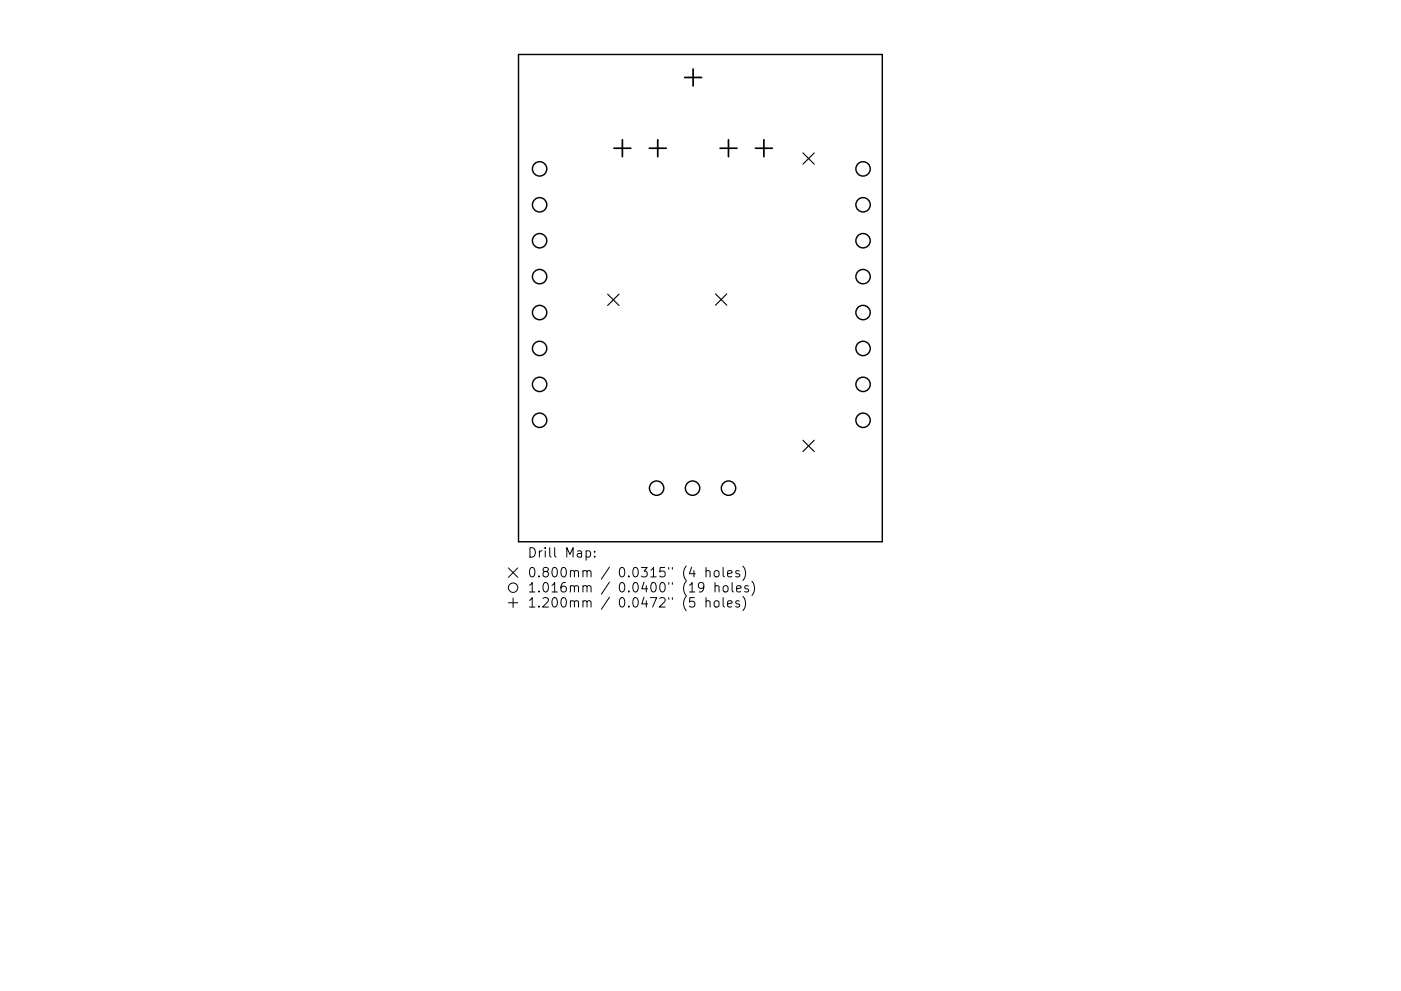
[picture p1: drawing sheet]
<svg xmlns="http://www.w3.org/2000/svg" width="297mm" height="210mm" viewBox="0 0 297 210" stroke-linecap="round" stroke-linejoin="round" font-family="sans-serif">
<defs><g id="words">
<g font-size="2.8">
<text x="111.8" y="118.3">Drill Map:</text>
<text x="111.8" y="122.5">0.800mm / 0.0315&quot; (4 holes)</text>
<text x="111.8" y="125.7">1.016mm / 0.0400&quot; (19 holes)</text>
<text x="111.8" y="128.9">1.200mm / 0.0472&quot; (5 holes)</text>
</g>
</g></defs>
<g fill="none" stroke="#000" stroke-width=".3">
<path d="M109.9 11.6h77.2v103.3h-77.2z"/>
<circle cx="114.4" cy="35.8" r="1.52"/>
<circle cx="183" cy="35.8" r="1.52"/>
<circle cx="114.4" cy="43.5" r="1.52"/>
<circle cx="114.4" cy="58.7" r="1.52"/>
<circle cx="114.4" cy="51.1" r="1.52"/>
<circle cx="183" cy="43.5" r="1.52"/>
<circle cx="183" cy="58.7" r="1.52"/>
<circle cx="183" cy="51.1" r="1.52"/>
<circle cx="114.4" cy="66.3" r="1.52"/>
<circle cx="114.4" cy="73.9" r="1.52"/>
<circle cx="183" cy="73.9" r="1.52"/>
<circle cx="183" cy="66.3" r="1.52"/>
<circle cx="114.4" cy="81.6" r="1.52"/>
<circle cx="114.4" cy="89.2" r="1.52"/>
<circle cx="183" cy="81.6" r="1.52"/>
<circle cx="183" cy="89.2" r="1.52"/>
<circle cx="139.2" cy="103.6" r="1.52"/>
<circle cx="146.8" cy="103.6" r="1.52"/>
<circle cx="154.5" cy="103.6" r="1.52"/>
</g>
<path d="M170.2 32.4l2.4 2.4M172.6 32.4l-2.4 2.4M128.8 62.4l2.4 2.4M131.2 62.4l-2.4 2.4M151.7 62.4l2.4 2.4M154.1 62.4l-2.4 2.4M170.2 93.4l2.4 2.4M172.6 93.4l-2.4 2.4" fill="none" stroke="#000" stroke-width=".24"/>
<path d="M145.2 16.4h3.6M147 14.6v3.6M130.2 31.5h3.6M132 29.7v3.6M137.7 31.5h3.6M139.5 29.7v3.6M152.7 31.5h3.6M154.5 29.7v3.6M160.2 31.5h3.6M162 29.7v3.6" fill="none" stroke="#000" stroke-width=".36"/>
<g fill="none" stroke="#000" stroke-width=".21">
<path d="M124.3 117l.5-.1 .4 .3v.6l-.2 .3h-.7M126.1 118v.2M126.1 117v.1M107.8 120.5l2 2M107.8 127.9h2M108.8 126.9v2M109.8 120.5l-2 2M149.2 124.5l-.4 .3-.5-.1-.2-.2v-.5l.2-.3 .5-.1 .3 .2a1.32 1.32 0 0 1-.5 1.8h-.3M149.7 121.3a.5 .5 0 0 1 .9 0v1.1M149.7 127.7a.5 .5 0 0 1 .9 0v1.1M149.7 120.4v2M149.7 126.8v2"/>
<path d="M151.5 121.3a.54 .54 0 0 1 .5-.2 .54 .54 0 0 1 .5 .3l-.1 .8-.6 .2-.4-.4zM151.5 127.7a.54 .54 0 0 1 .5-.2 .54 .54 0 0 1 .5 .3v.6a.54 .54 0 0 1-.6 .4 .54 .54 0 0 1-.5-.4zM151.6 124.5a.5 .5 0 0 1 .9 0v1.1M151.6 123.6v2M153.3 120.4v1.7l.3 .3M153.3 126.8v1.7l.3 .3M153.4 124.5a.54 .54 0 0 1 .5-.2 .54 .54 0 0 1 .5 .3v.6a.54 .54 0 0 1-.6 .4 .54 .54 0 0 1-.5-.4zM154.3 121.7l.9-.2-.1-.3-.5-.1-.3 .2 .1 1h.7M154.3 128.1l.9-.2-.1-.3-.5-.1-.3 .2 .1 1h.7M155.2 123.6v1.7l.3 .3M156.2 124.9l.9-.2-.1-.3-.5-.1-.3 .2 .1 1h.7M156.7 121.2l-.4-.1-.3 .2 .1 .3 .6 .2v.5h-.7"/>
<path d="M156.7 127.6l-.4-.1-.3 .2 .1 .3 .6 .2v.5h-.7M157.5 120.1a2.29 2.29 0 0 1 0 3.1M157.5 126.5a2.29 2.29 0 0 1 0 3.1M158.6 124.4l-.4-.1-.3 .2 .1 .3 .6 .2v.5h-.7M159.4 123.3a2.29 2.29 0 0 1 0 3.1"/>
<circle cx="108.8" cy="124.7" r="1"/>
</g>
<use href="#words"/>
</svg>
